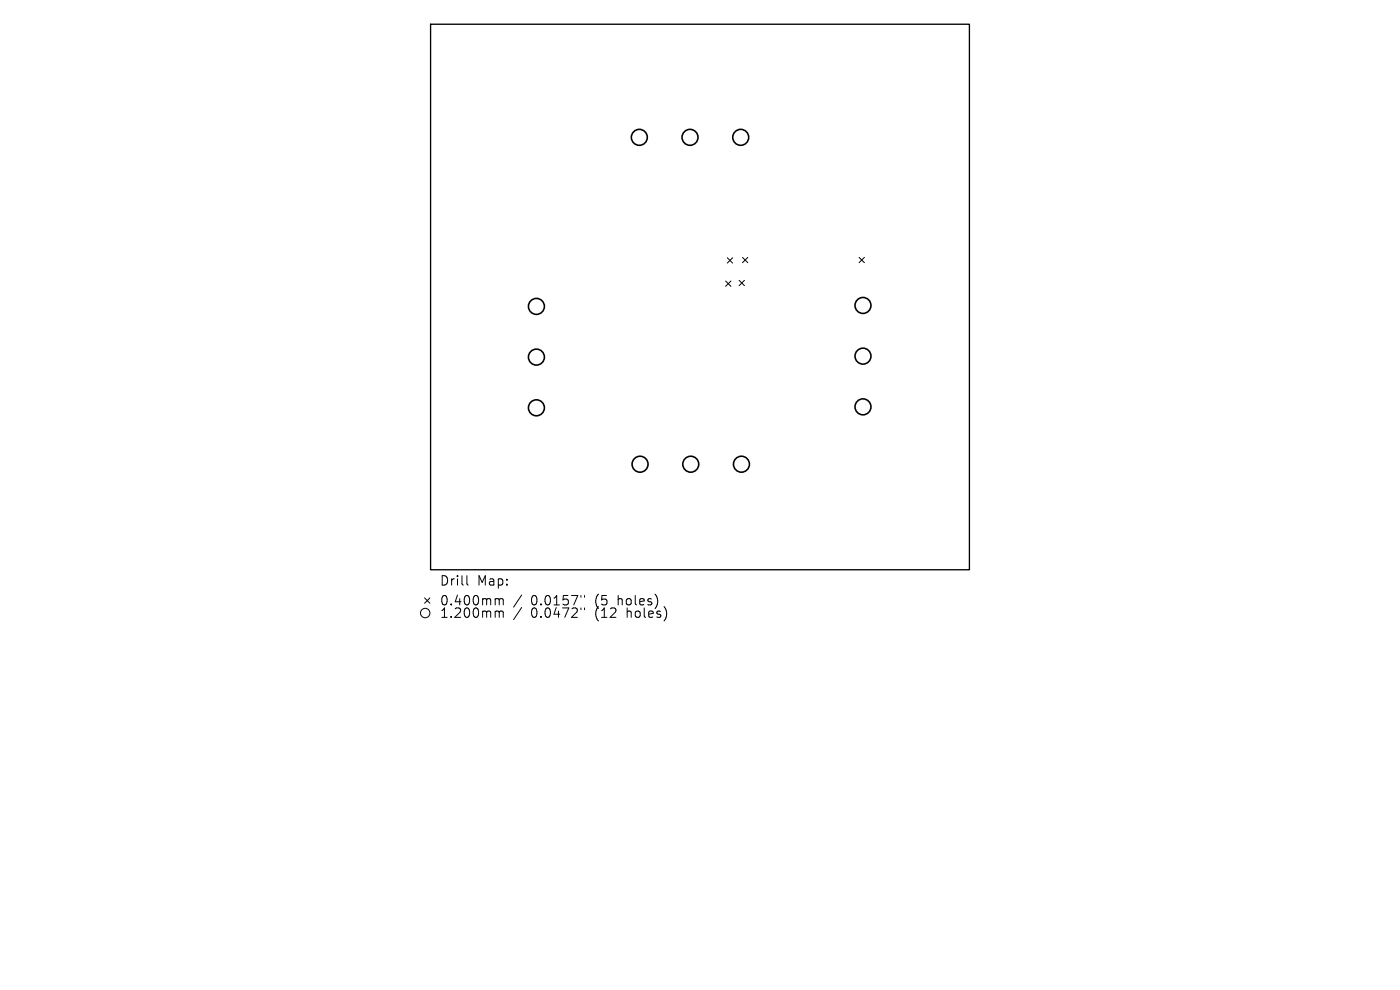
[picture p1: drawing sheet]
<svg xmlns="http://www.w3.org/2000/svg" width="297mm" height="210mm" viewBox="0 0 297 210" stroke-linecap="round" stroke-linejoin="round" font-family="sans-serif">
<defs><g id="words">
<g font-size="2.8">
<text x="93.2" y="124.5">Drill</text>
<text x="101.2" y="124.5">Map:</text>
<text x="93.2" y="128.7">0.400mm</text>
<text x="93.2" y="131.3">1.200mm</text>
<text x="112.7" y="128.7">0.0157&quot;</text>
<text x="112.7" y="131.3">0.0472&quot;</text>
<text x="126.4" y="128.7">(5</text>
<text x="126.4" y="131.3">(12</text>
<text x="131.3" y="128.7">holes)</text>
<text x="133.2" y="131.3">holes)</text>
</g>
</g></defs>
<path d="M91.3 5.1h114.4v115.8h-114.4z" fill="none" stroke="#000" stroke-width=".28"/>
<g fill="none" stroke="#000" stroke-width=".21">
<path d="M153.9 59.6l1.2 1.1M154.3 54.7l1.1 1.1M155.1 59.6l-1.2 1.1M155.4 54.7l-1.1 1.1M156.8 59.5l1.1 1.1M157.5 54.6l1.1 1.1M157.9 59.5l-1.1 1.1M158.6 54.6l-1.1 1.1M182.3 54.6l1.1 1.1M183.4 54.6l-1.1 1.1M90.1 126.8l1.1 1.2M91.2 126.8l-1.1 1.2"/>
<path d="M99.1 122.1v1.7l.2 .3M105.3 127l.5 .1 .1 .2M105.3 129.6h.3l.3 .3M105.9 127.3l.3-.3 .5 .1 .1 1.2M105.9 127.3v1M105.9 129.9v1.1M105.9 129.9l.3-.3 .5 .1 .1 1.3M110.7 126.2l-1.7 2.6M110.7 128.9l-1.7 2.5M123.2 126.3v.4M123.2 129v.3M124 126.3v.4"/>
<path d="M124 129v.3"/>
<circle cx="90.2" cy="130" r="1"/>
</g>
<g fill="none" stroke="#000" stroke-width=".34">
<circle cx="135.6" cy="29.1" r="1.69"/>
<circle cx="146.4" cy="29.1" r="1.69"/>
<circle cx="157.1" cy="29.1" r="1.69"/>
<circle cx="113.8" cy="65" r="1.69"/>
<circle cx="113.8" cy="75.8" r="1.69"/>
<circle cx="183.1" cy="75.5" r="1.69"/>
<circle cx="183.1" cy="64.8" r="1.69"/>
<circle cx="113.8" cy="86.5" r="1.69"/>
<circle cx="135.8" cy="98.5" r="1.69"/>
<circle cx="146.5" cy="98.5" r="1.69"/>
<circle cx="157.3" cy="98.5" r="1.69"/>
<circle cx="183.1" cy="86.3" r="1.69"/>
</g>
<use href="#words"/>
</svg>
